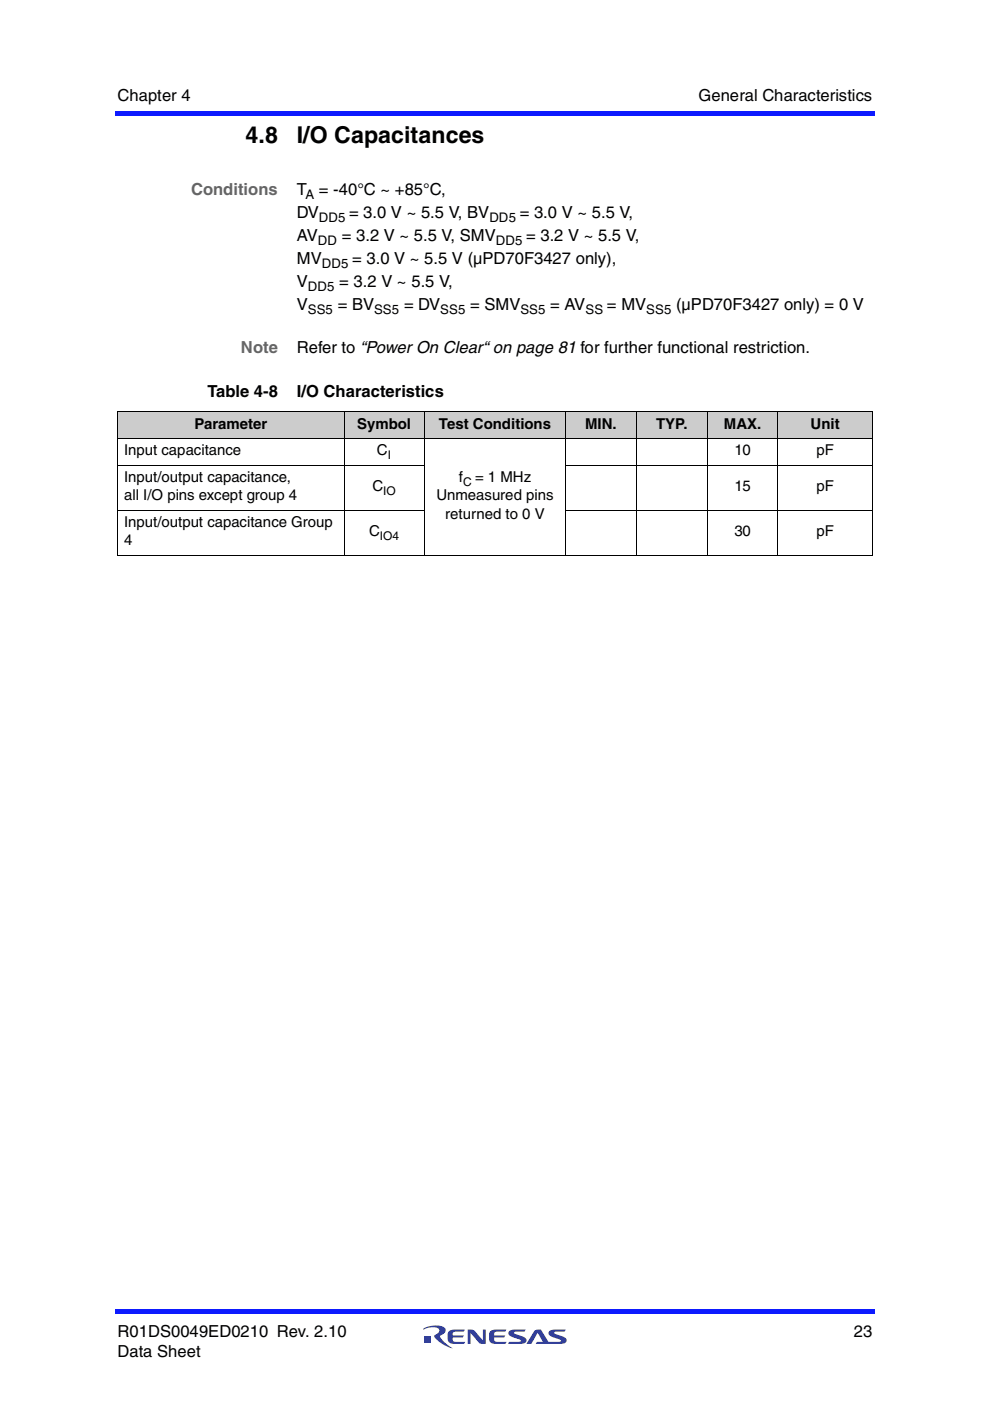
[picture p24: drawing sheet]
<svg xmlns="http://www.w3.org/2000/svg" width="210mm" height="297mm" viewBox="0 0 210 297" stroke-linecap="round" stroke-linejoin="round" font-family="sans-serif">
<defs><g id="words">
<g font-size="4.9">
<text x="52.1" y="30.3">4.8</text>
<text x="62.9" y="30.3">I/O Capacitances</text>
</g>
<g font-size="3.5">
<text x="24.9" y="21.4">Chapter 4</text>
<text x="148.1" y="21.4">General Characteristics</text>
<text x="62.9" y="41.4">T</text>
<text x="67.6" y="41.4">= -40°C ~ +85°C,</text>
<text x="62.9" y="46.2">DV</text>
<text x="74" y="46.2">= 3.0 V ~ 5.5 V, BV</text>
<text x="110.2" y="46.2">= 3.0 V ~ 5.5 V,</text>
<text x="62.9" y="51.1">AV</text>
<text x="72.5" y="51.1">= 3.2 V ~ 5.5 V, SMV</text>
<text x="111.5" y="51.1">= 3.2 V ~ 5.5 V,</text>
<text x="62.9" y="56">MV</text>
<text x="74.7" y="56">= 3.0 V ~ 5.5 V (µPD70F3427 only),</text>
<text x="62.9" y="65.8">V</text>
<text x="62.9" y="60.9">V</text>
<text x="71.6" y="65.8">= BV</text>
<text x="71.9" y="60.9">= 3.2 V ~ 5.5 V,</text>
<text x="85.7" y="65.8">= DV</text>
<text x="99.7" y="65.8">= SMV</text>
<text x="116.6" y="65.8">= AV</text>
<text x="128.7" y="65.8">= MV</text>
<text x="143.3" y="65.8">(µPD70F3427 only) = 0 V</text>
<text x="62.9" y="74.9">Refer to “Power On Clear“ on page 81 for further functional restriction.</text>
<text x="44" y="84.1">Table 4-8</text>
<text x="63" y="84.1">I/O Characteristics</text>
<text x="24.9" y="283.4">R01DS0049ED0210 Rev. 2.10</text>
<text x="24.9" y="287.6">Data Sheet</text>
<text x="181" y="283.4">23</text>
</g>
<g font-size="3.5" fill="#656565">
<text x="40.5" y="41.4">Conditions</text>
<text x="51.1" y="74.9">Note</text>
</g>
<g font-size="3.2">
<text x="41.2" y="90.9">Parameter</text>
<text x="75.7" y="90.9">Symbol</text>
<text x="93" y="90.9">Test Conditions</text>
<text x="124.1" y="90.9">MIN.</text>
<text x="139.1" y="90.9">TYP.</text>
<text x="153.5" y="90.9">MAX.</text>
<text x="171.9" y="90.9">Unit</text>
<text x="26.3" y="96.5">Input capacitance</text>
<text x="79.9" y="96.5">C</text>
<text x="155.7" y="96.5">10</text>
<text x="173.1" y="96.5">pF</text>
<text x="26.3" y="102.2">Input/output capacitance,</text>
<text x="26.3" y="106">all I/O pins except group 4</text>
<text x="79" y="104.1">C</text>
<text x="92.5" y="106">Unmeasured pins</text>
<text x="97.3" y="102.2">f</text>
<text x="100.7" y="102.2">= 1 MHz</text>
<text x="155.7" y="104.1">15</text>
<text x="173.1" y="104.1">pF</text>
<text x="26.3" y="111.7">Input/output capacitance Group</text>
<text x="78.3" y="113.6">C</text>
<text x="94.4" y="109.9">returned to 0 V</text>
<text x="155.7" y="113.6">30</text>
<text x="173.1" y="113.6">pF</text>
<text x="26.3" y="115.6">4</text>
</g>
<g font-size="2.8">
<text x="64.8" y="42.2">A</text>
<text x="67.6" y="47.1">DD5</text>
<text x="103.8" y="47.1">DD5</text>
<text x="67.4" y="52">DD</text>
<text x="105.2" y="52">DD5</text>
<text x="68.2" y="56.9">DD5</text>
<text x="65.3" y="61.8">DD5</text>
<text x="65.3" y="66.6">SS5</text>
<text x="79.3" y="66.6">SS5</text>
<text x="93.3" y="66.6">SS5</text>
<text x="110.4" y="66.6">SS5</text>
<text x="124.2" y="66.6">SS</text>
<text x="137" y="66.6">SS5</text>
</g>
<g font-size="2.5">
<text x="82.3" y="97.3">I</text>
<text x="81.2" y="104.9">IO</text>
<text x="98.2" y="103">C</text>
<text x="80.6" y="114.4">IO4</text>
</g>
</g></defs>
<g fill="#323f99">
<path d="M99.2 281.9h.9l.5 .2 1.8 2.1v-2.3h.6v3l-1.3-.1-1.9-2.2v2.3h-.6z"/>
<path d="M95.1 282.3l.7-.4h2.8l-.3 .4-2 .1a.61 .61 0 0 0-.3 .7h2.4l-.4 .5h-2l.1 .8 2.5 .1-.3 .4a3.7 3.7 0 0 1-3.2-.3 2.55 2.55 0 0 1 0-2.3z"/>
<path d="M103.9 282.3l.7-.4h2.8l-.3 .4-2 .1a.61 .61 0 0 0-.3 .7h2.3l-.3 .5h-2l.1 .8 2.5 .1-.3 .4a3.7 3.7 0 0 1-3.2-.3 2.55 2.55 0 0 1 0-2.3z"/>
<path d="M108 282.2l.6-.3h2.8l-.2 .4-2.2 .2v.2l.5 .2a2.88 2.88 0 0 1 2.1 1.1 .73 .73 0 0 1-.8 .9h-3.1l.3-.4 2.4-.1v-.3l-.5-.2a2.87 2.87 0 0 1-2.1-1z"/>
<path d="M113.3 282.2a1.57 1.57 0 0 1 1.4-.3l1.6 2.6 2.6-.1v-.3l-.5-.2a2.87 2.87 0 0 1-2.1-1 .73 .73 0 0 1 .9-1h2.8l-.3 .4-2.2 .2v.2l.5 .2a2.88 2.88 0 0 1 2.1 1.1 .73 .73 0 0 1-.8 .9h-5.7l.2-.4h1.3l-1.1-1.9-1.3 2.3h-1.1z"/>
<path d="M90 283.4h1.4v1.4h-1.4z"/>
<path d="M89.8 281.7a4.9 4.9 0 0 1 4.5-.2 1.04 1.04 0 0 1-.8 1.6l-.2 .2a6 6 0 0 0 2.7 2.5 6.2 6.2 0 0 1-4-2.6l.2-.2a1.16 1.16 0 0 0 .9-1 2.36 2.36 0 0 0-2.8-.3l-.5 .2z"/>
</g>
<g fill="#0d1aff">
<path d="M24.4 277.5h.5v1.1h-.5z"/>
<path d="M24.9 277.5h160.6v1.1h-160.6z"/>
<path d="M185 23.5h.5v1.1h-.5z"/>
<path d="M24.4 23.5h160.6v1.1h-160.6z"/>
</g>
<g fill="#ccc">
<path d="M24.9 87.3h48v5.7h-48z"/>
<path d="M72.9 87.3h17.1v5.7h-17.1z"/>
<path d="M90 87.3h29.9v5.7h-29.9z"/>
<path d="M119.9 87.3h15.1v5.7h-15.1z"/>
<path d="M135 87.3h14.9v5.7h-14.9z"/>
<path d="M149.9 87.3h15v5.7h-15z"/>
<path d="M164.9 87.3h20.1v5.7h-20.1z"/>
</g>
<g fill="none" stroke="#000" stroke-width=".21">
<path d="M24.8 87.3h160.2M24.8 93h160.2M24.8 98.6h65.2M24.9 87.4v30.2M72.9 87.2v30.6M90 87.2v30.6M119.8 98.6h65.2M119.9 87.2v30.6M135 87.2v30.6M149.9 87.2v30.6M164.9 87.2v30.6M185 87.4v30.2"/>
<path d="M24.8 108.2h65.2M24.8 117.7h160.2M119.8 108.2h65.2"/>
</g>
<use href="#words"/>
</svg>
